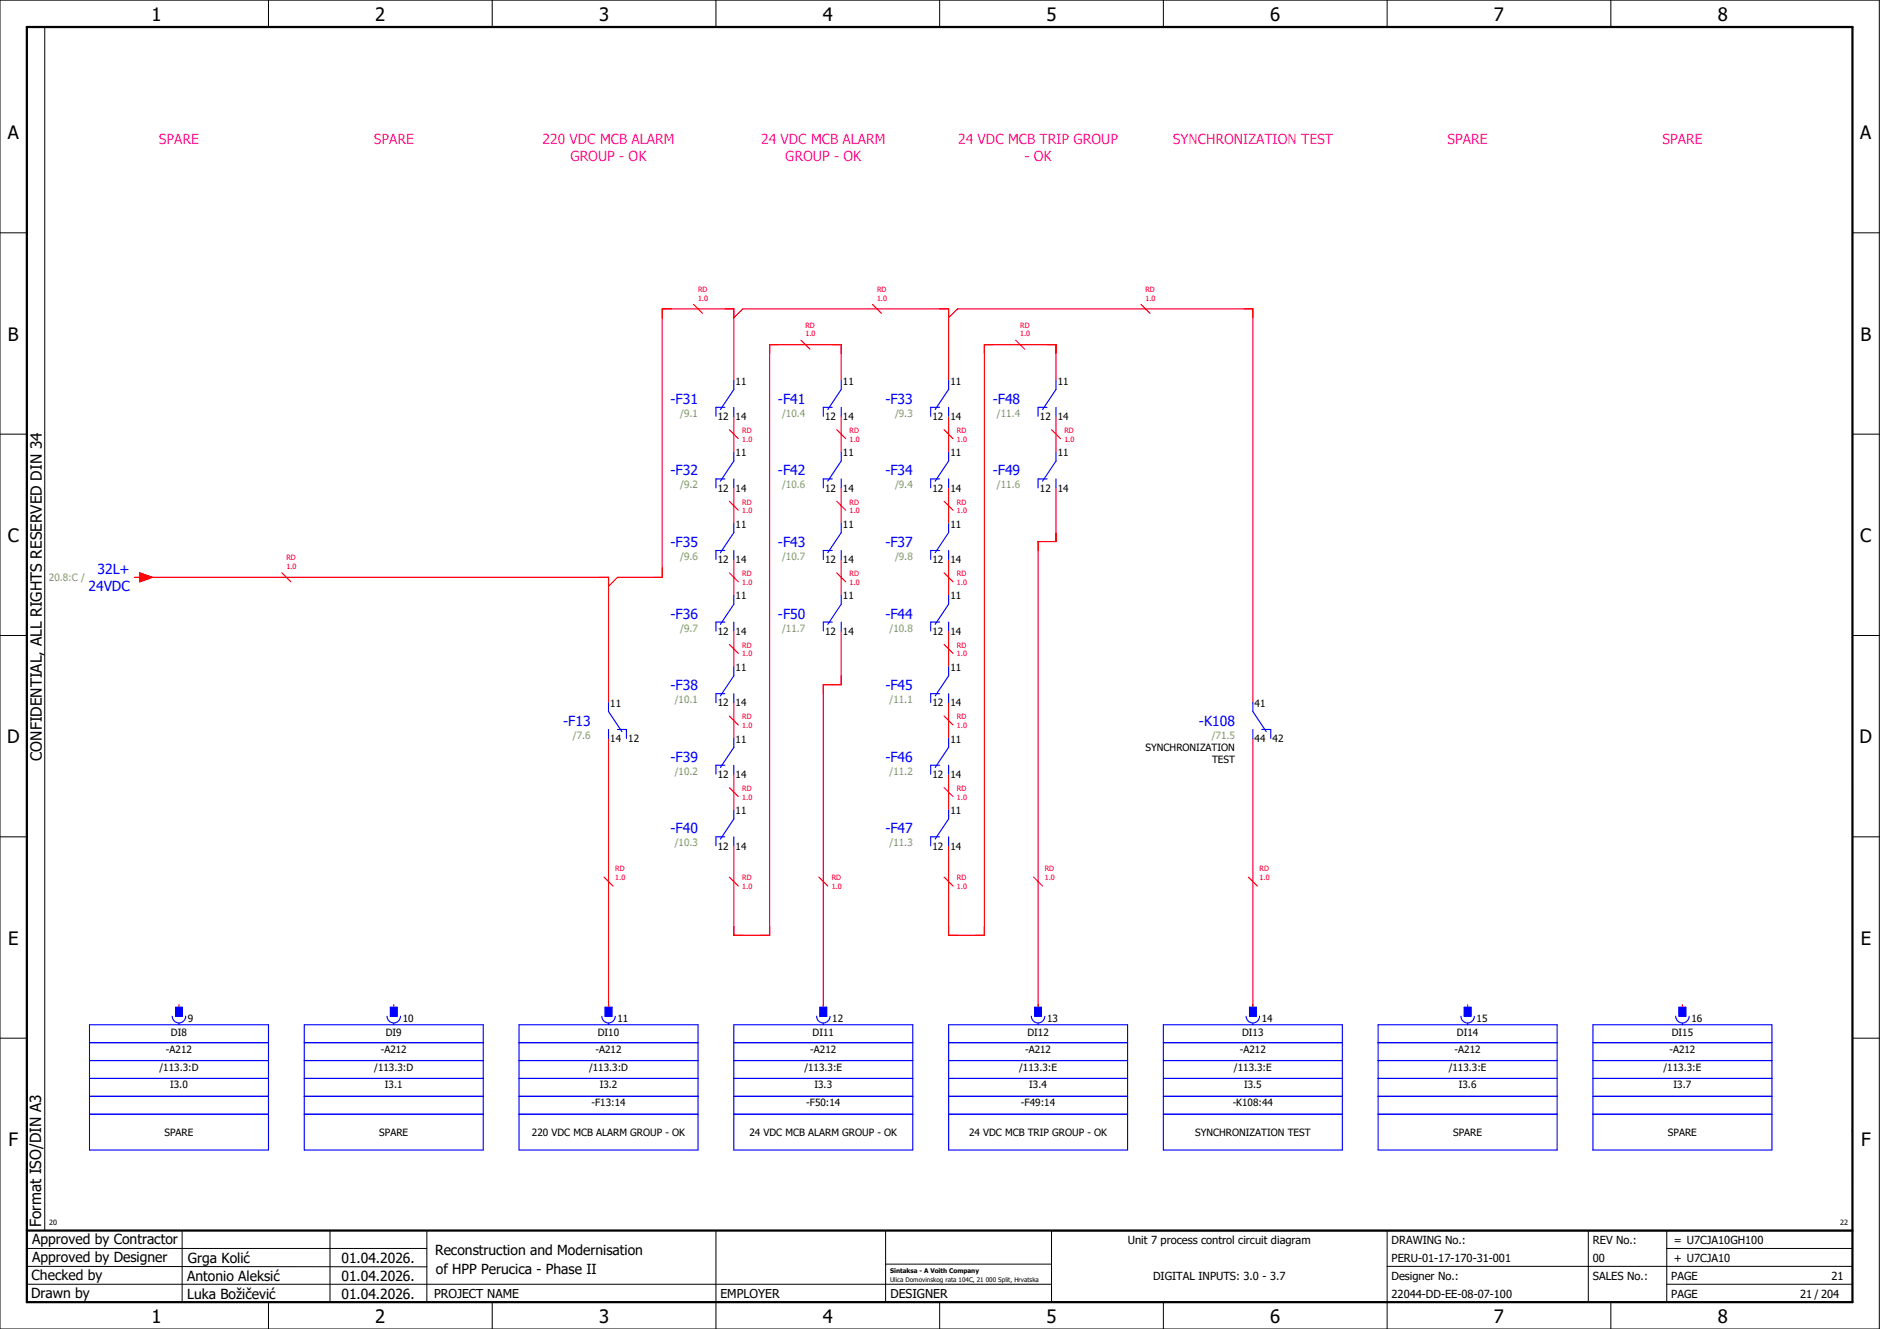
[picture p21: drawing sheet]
<svg xmlns="http://www.w3.org/2000/svg" width="420mm" height="297mm" viewBox="0 0 420 297" stroke-linecap="round" stroke-linejoin="round" font-family="sans-serif">
<defs><g id="words">
<g font-size="4.1">
<text x="33.9" y="4.7">1</text>
<text x="83.9" y="4.7">2</text>
<text x="133.9" y="4.7">3</text>
<text x="183.9" y="4.7">4</text>
<text x="233.9" y="4.7">5</text>
<text x="283.9" y="4.7">6</text>
<text x="333.9" y="4.7">7</text>
<text x="383.9" y="4.7">8</text>
<text x="1.8" y="31.2">A</text>
<text x="415.8" y="31.2">A</text>
<text x="1.8" y="76.2">B</text>
<text x="415.8" y="76.2">B</text>
<text x="1.8" y="121.2">C</text>
<text x="415.8" y="121.2">C</text>
<text x="1.6" y="166.2">D</text>
<text x="415.6" y="166.2">D</text>
<text x="1.8" y="211.2">E</text>
<text x="415.8" y="211.2">E</text>
<text x="1.9" y="256.2">F</text>
<text x="415.9" y="256.2">F</text>
<text x="33.9" y="295.7">1</text>
<text x="83.9" y="295.7">2</text>
<text x="133.9" y="295.7">3</text>
<text x="183.9" y="295.7">4</text>
<text x="233.9" y="295.7">5</text>
<text x="283.9" y="295.7">6</text>
<text x="333.9" y="295.7">7</text>
<text x="383.9" y="295.7">8</text>
</g>
<g font-size="3.4">
<text x="9.4" y="170" transform="rotate(-90 9.4 170)">CONFIDENTIAL, ALL RIGHTS RESERVED DIN 34</text>
<text x="9.2" y="274.3" transform="rotate(-90 9.2 274.3)">Format ISO/DIN A3</text>
</g>
<g font-size="3.1" fill="#f0f">
<text x="35.5" y="32.1">SPARE</text>
<text x="83.5" y="32.1">SPARE</text>
<text x="121.2" y="32.1">220 VDC MCB ALARM</text>
<text x="127.5" y="35.9">GROUP - OK</text>
<text x="170.1" y="32.1">24 VDC MCB ALARM</text>
<text x="175.5" y="35.9">GROUP - OK</text>
<text x="214.1" y="32.1">24 VDC MCB TRIP GROUP</text>
<text x="228.9" y="35.9">- OK</text>
<text x="262.1" y="32.1">SYNCHRONIZATION TEST</text>
<text x="323.5" y="32.1">SPARE</text>
<text x="371.5" y="32.1">SPARE</text>
</g>
<g font-size="3.1" fill="#00f">
<text x="149.9" y="90.3">-F31</text>
<text x="173.9" y="90.3">-F41</text>
<text x="197.9" y="90.3">-F33</text>
<text x="221.9" y="90.3">-F48</text>
<text x="149.9" y="106.3">-F32</text>
<text x="173.9" y="106.3">-F42</text>
<text x="197.9" y="106.3">-F34</text>
<text x="221.9" y="106.3">-F49</text>
<text x="149.9" y="122.3">-F35</text>
<text x="173.9" y="122.3">-F43</text>
<text x="197.9" y="122.3">-F37</text>
<text x="21.8" y="128.4">32L+</text>
<text x="19.8" y="132.1">24VDC</text>
<text x="149.9" y="138.3">-F36</text>
<text x="173.9" y="138.3">-F50</text>
<text x="197.9" y="138.3">-F44</text>
<text x="149.9" y="154.3">-F38</text>
<text x="197.9" y="154.3">-F45</text>
<text x="125.9" y="162.3">-F13</text>
<text x="268" y="162.3">-K108</text>
<text x="149.9" y="170.3">-F39</text>
<text x="197.9" y="170.3">-F46</text>
<text x="149.9" y="186.3">-F40</text>
<text x="197.9" y="186.3">-F47</text>
</g>
<g font-size="3.1">
<text x="7.2" y="278.1">Approved by Contractor</text>
<text x="97.2" y="280.5">Reconstruction and Modernisation</text>
<text x="7.1" y="286.1">Checked by</text>
<text x="7.2" y="282.1">Approved by Designer</text>
<text x="41.8" y="286.2">Antonio Aleksić</text>
<text x="42" y="282.3">Grga Kolić</text>
<text x="76.3" y="282.3">01.04.2026.</text>
<text x="76.3" y="286.3">01.04.2026.</text>
<text x="97.4" y="284.8">of HPP Perucica - Phase II</text>
<text x="6.9" y="290">Drawn by</text>
<text x="41.8" y="290.3">Luka Božičević</text>
<text x="76.3" y="290.3">01.04.2026.</text>
</g>
<g font-size="2.7">
<text x="97" y="290.1">PROJECT NAME</text>
<text x="161" y="290.1">EMPLOYER</text>
<text x="199" y="290.1">DESIGNER</text>
</g>
<g font-size="2.5">
<text x="252" y="278">Unit 7 process control circuit diagram</text>
<text x="311" y="278">DRAWING No.:</text>
<text x="356" y="278">REV No.:</text>
<text x="374.1" y="278">= U7CJA10GH100</text>
<text x="257.7" y="286">DIGITAL INPUTS: 3.0 - 3.7</text>
<text x="311" y="286">Designer No.:</text>
<text x="311" y="282">PERU-01-17-170-31-001</text>
<text x="356" y="286">SALES No.:</text>
<text x="356" y="282">00</text>
<text x="373.5" y="286">PAGE</text>
<text x="374.1" y="282.1">+ U7CJA10</text>
<text x="409.3" y="286">21</text>
<text x="311" y="290">22044-DD-EE-08-07-100</text>
<text x="373.5" y="290">PAGE</text>
<text x="402.3" y="290">21 / 204</text>
</g>
<g font-size="2.2">
<text x="164.4" y="86">11</text>
<text x="188.4" y="86">11</text>
<text x="212.4" y="86">11</text>
<text x="236.4" y="86">11</text>
<text x="160.4" y="93.9">12</text>
<text x="164.4" y="93.9">14</text>
<text x="184.4" y="93.9">12</text>
<text x="188.4" y="93.9">14</text>
<text x="208.4" y="93.9">12</text>
<text x="212.4" y="93.9">14</text>
<text x="232.4" y="93.9">12</text>
<text x="236.4" y="93.9">14</text>
<text x="164.4" y="102">11</text>
<text x="188.4" y="102">11</text>
<text x="212.4" y="102">11</text>
<text x="236.4" y="102">11</text>
<text x="160.4" y="109.9">12</text>
<text x="164.4" y="109.9">14</text>
<text x="184.4" y="109.9">12</text>
<text x="188.4" y="109.9">14</text>
<text x="208.4" y="109.9">12</text>
<text x="212.4" y="109.9">14</text>
<text x="232.4" y="109.9">12</text>
<text x="236.4" y="109.9">14</text>
<text x="164.4" y="118">11</text>
<text x="188.4" y="118">11</text>
<text x="212.4" y="118">11</text>
<text x="160.4" y="125.9">12</text>
<text x="164.4" y="125.9">14</text>
<text x="184.4" y="125.9">12</text>
<text x="188.4" y="125.9">14</text>
<text x="208.4" y="125.9">12</text>
<text x="212.4" y="125.9">14</text>
<text x="164.4" y="134">11</text>
<text x="188.4" y="134">11</text>
<text x="212.4" y="134">11</text>
<text x="160.4" y="141.9">12</text>
<text x="164.4" y="141.9">14</text>
<text x="184.4" y="141.9">12</text>
<text x="188.4" y="141.9">14</text>
<text x="208.4" y="141.9">12</text>
<text x="212.4" y="141.9">14</text>
<text x="164.4" y="150">11</text>
<text x="212.4" y="150">11</text>
<text x="136.4" y="158">11</text>
<text x="160.4" y="157.9">12</text>
<text x="164.4" y="157.9">14</text>
<text x="208.4" y="157.9">12</text>
<text x="212.4" y="157.9">14</text>
<text x="280.4" y="158">41</text>
<text x="136.4" y="165.9">14</text>
<text x="140.4" y="165.9">12</text>
<text x="164.4" y="166">11</text>
<text x="212.4" y="166">11</text>
<text x="256" y="167.9">SYNCHRONIZATION</text>
<text x="280.4" y="165.9">44</text>
<text x="284.4" y="165.9">42</text>
<text x="160.4" y="173.9">12</text>
<text x="164.4" y="173.9">14</text>
<text x="208.4" y="173.9">12</text>
<text x="212.4" y="173.9">14</text>
<text x="270.9" y="170.6">TEST</text>
<text x="164.4" y="182">11</text>
<text x="212.4" y="182">11</text>
<text x="160.4" y="189.9">12</text>
<text x="164.4" y="189.9">14</text>
<text x="208.4" y="189.9">12</text>
<text x="212.4" y="189.9">14</text>
<text x="38.2" y="231.5">DI8</text>
<text x="42" y="228.4">9</text>
<text x="86.2" y="231.5">DI9</text>
<text x="90" y="228.4">10</text>
<text x="133.6" y="231.5">DI10</text>
<text x="138" y="228.4">11</text>
<text x="181.6" y="231.5">DI11</text>
<text x="186" y="228.4">12</text>
<text x="229.6" y="231.5">DI12</text>
<text x="234" y="228.4">13</text>
<text x="277.6" y="231.5">DI13</text>
<text x="282" y="228.4">14</text>
<text x="325.6" y="231.5">DI14</text>
<text x="330" y="228.4">15</text>
<text x="373.6" y="231.5">DI15</text>
<text x="378" y="228.4">16</text>
<text x="35.6" y="239.3">/113.3:D</text>
<text x="37.1" y="235.3">-A212</text>
<text x="83.6" y="239.3">/113.3:D</text>
<text x="85.1" y="235.3">-A212</text>
<text x="131.6" y="239.3">/113.3:D</text>
<text x="133.1" y="235.3">-A212</text>
<text x="179.8" y="239.3">/113.3:E</text>
<text x="181.1" y="235.3">-A212</text>
<text x="227.8" y="239.3">/113.3:E</text>
<text x="229.1" y="235.3">-A212</text>
<text x="275.8" y="239.3">/113.3:E</text>
<text x="277.1" y="235.3">-A212</text>
<text x="323.8" y="239.3">/113.3:E</text>
<text x="325.1" y="235.3">-A212</text>
<text x="371.8" y="239.3">/113.3:E</text>
<text x="373.1" y="235.3">-A212</text>
<text x="38" y="243.3">I3.0</text>
<text x="86" y="243.3">I3.1</text>
<text x="134" y="243.3">I3.2</text>
<text x="182" y="243.3">I3.3</text>
<text x="230" y="243.3">I3.4</text>
<text x="278" y="243.3">I3.5</text>
<text x="326" y="243.3">I3.6</text>
<text x="374" y="243.3">I3.7</text>
<text x="132.2" y="247.3">-F13:14</text>
<text x="180.2" y="247.3">-F50:14</text>
<text x="228.2" y="247.3">-F49:14</text>
<text x="275.5" y="247.3">-K108:44</text>
<text x="36.8" y="253.9">SPARE</text>
<text x="84.8" y="253.9">SPARE</text>
<text x="118.9" y="253.9">220 VDC MCB ALARM GROUP - OK</text>
<text x="167.5" y="253.9">24 VDC MCB ALARM GROUP - OK</text>
<text x="216.6" y="253.9">24 VDC MCB TRIP GROUP - OK</text>
<text x="267.1" y="253.9">SYNCHRONIZATION TEST</text>
<text x="324.8" y="253.9">SPARE</text>
<text x="372.8" y="253.9">SPARE</text>
</g>
<g font-size="2.2" fill="#7ca552">
<text x="152" y="93.2">/9.1</text>
<text x="174.8" y="93.2">/10.4</text>
<text x="200" y="93.2">/9.3</text>
<text x="222.8" y="93.2">/11.4</text>
<text x="152" y="109.2">/9.2</text>
<text x="174.8" y="109.2">/10.6</text>
<text x="200" y="109.2">/9.4</text>
<text x="222.8" y="109.2">/11.6</text>
<text x="152" y="125.2">/9.6</text>
<text x="174.8" y="125.2">/10.7</text>
<text x="200" y="125.2">/9.8</text>
<text x="10.9" y="129.9">20.8:C /</text>
<text x="152" y="141.2">/9.7</text>
<text x="174.8" y="141.2">/11.7</text>
<text x="198.8" y="141.2">/10.8</text>
<text x="150.8" y="157.2">/10.1</text>
<text x="198.8" y="157.2">/11.1</text>
<text x="128" y="165.2">/7.6</text>
<text x="270.8" y="165.2">/71.5</text>
<text x="150.8" y="173.2">/10.2</text>
<text x="198.8" y="173.2">/11.2</text>
<text x="150.8" y="189.2">/10.3</text>
<text x="198.8" y="189.2">/11.3</text>
</g>
<g font-size="1.6" fill="#f00">
<text x="156" y="65.3">RD</text>
<text x="196" y="65.3">RD</text>
<text x="256" y="65.3">RD</text>
<text x="156" y="67.2">1.0</text>
<text x="196" y="67.2">1.0</text>
<text x="256" y="67.2">1.0</text>
<text x="180" y="75.2">1.0</text>
<text x="180" y="73.3">RD</text>
<text x="228" y="75.2">1.0</text>
<text x="228" y="73.3">RD</text>
<text x="165.9" y="98.7">1.0</text>
<text x="165.9" y="96.8">RD</text>
<text x="189.9" y="98.7">1.0</text>
<text x="189.9" y="96.8">RD</text>
<text x="213.9" y="98.7">1.0</text>
<text x="213.9" y="96.8">RD</text>
<text x="237.9" y="98.7">1.0</text>
<text x="237.9" y="96.8">RD</text>
<text x="165.9" y="112.8">RD</text>
<text x="189.9" y="112.8">RD</text>
<text x="213.9" y="112.8">RD</text>
<text x="165.9" y="114.7">1.0</text>
<text x="189.9" y="114.7">1.0</text>
<text x="213.9" y="114.7">1.0</text>
<text x="64" y="125.3">RD</text>
<text x="64" y="127.2">1.0</text>
<text x="165.9" y="130.7">1.0</text>
<text x="165.9" y="128.8">RD</text>
<text x="189.9" y="130.7">1.0</text>
<text x="189.9" y="128.8">RD</text>
<text x="213.9" y="130.7">1.0</text>
<text x="213.9" y="128.8">RD</text>
<text x="165.9" y="146.7">1.0</text>
<text x="165.9" y="144.8">RD</text>
<text x="213.9" y="146.7">1.0</text>
<text x="213.9" y="144.8">RD</text>
<text x="165.9" y="160.8">RD</text>
<text x="213.9" y="160.8">RD</text>
<text x="165.9" y="162.7">1.0</text>
<text x="213.9" y="162.7">1.0</text>
<text x="165.9" y="178.7">1.0</text>
<text x="165.9" y="176.8">RD</text>
<text x="213.9" y="178.7">1.0</text>
<text x="213.9" y="176.8">RD</text>
<text x="137.5" y="196.7">1.0</text>
<text x="137.5" y="194.8">RD</text>
<text x="165.9" y="196.8">RD</text>
<text x="185.9" y="196.8">RD</text>
<text x="213.9" y="196.8">RD</text>
<text x="233.5" y="196.7">1.0</text>
<text x="233.5" y="194.8">RD</text>
<text x="281.5" y="196.7">1.0</text>
<text x="281.5" y="194.8">RD</text>
<text x="165.9" y="198.7">1.0</text>
<text x="185.9" y="198.7">1.0</text>
<text x="213.9" y="198.7">1.0</text>
</g>
<g font-size="1.6">
<text x="11" y="273.7">20</text>
<text x="411.2" y="273.7">22</text>
</g>
<g font-size="1.4">
<text x="198.9" y="284.4">Sintaksa - A Voith Company</text>
<text x="198.9" y="286.4">Ulica Domovinskog rata 104C, 21 000 Split, Hrvatska</text>
</g>
</g></defs>
<g fill="none" stroke="#000" stroke-width=".22">
<path d="M0 0h420v297h-420zM10 6v269M60 0v6M110 0v6M160 0v6M210 0v6M260 0v6M310 0v6M360 0v6M0 52h6M414 52h6M0 97h6"/>
<path d="M414 97h6M0 142h6M414 142h6M414 176.3v87.4M0 187h6M414 187h6M0 232h6M414 232h6M6 279h89.4M40.7 275v16M73.7 274.9v16M95.4 275.1v16"/>
<path d="M160 275v22M197.9 275.1v16M310 275v22M355 275v16M372.5 279h41.5M372.5 275v16M414 275h-179v16M6 283l89.4 .1M6 287h229M60 291v6M110 291v6M197.9 282.5h37.1"/>
<path d="M210 291v6M260 291v6M310 283h104M360 291v6M372.5 287h41.5"/>
</g>
<path d="M6 6h408v285h-408zM6 275h408" fill="none" stroke="#000" stroke-width=".5"/>
<g fill="none" stroke="#f00" stroke-width=".25">
<path d="M155 68l2 2M164 71l2-2h46v16M179 76l2 2M195 68l2 2M212 71l2-2h66v88M227 76l2 2M255 68l2 2M163 96l2 2M164 85v-16h-16v60h-10l-2 2M164 93v8M187 96l2 2M188 85v-8h-16v132h-8v-20"/>
<path d="M188 93v8M211 96l2 2M212 93v8M235 96l2 2M236 85v-8h-16v132h-8v-20M236 93v8M163 112l2 2M164 109v8M187 112l2 2M188 109v8M211 112l2 2M212 109v8"/>
<path d="M236 109v12h-4v104M30 129h1.3M31.3 128l2.7 1-2.7 1zM32 129h104v28M63 128l2 2M163 128l2 2M164 125v8M187 128l2 2M188 125v8M211 128l2 2M212 125v8M163 144l2 2"/>
<path d="M164 141v8M164 157v8M188 141v12h-4v72M211 144l2 2M212 141v8M212 157v8M136 165v60M163 160l2 2M163 176l2 2M164 173v8M211 160l2 2M211 176l2 2"/>
<path d="M212 173v8M280 165v60M135 196l2 2M163 196l2 2M183 196l2 2M211 196l2 2M231 196l2 2M279 196l2 2M40 224.5v.5M88 224.5v.5M328 224.5v.5M376 224.5v.5"/>
</g>
<g fill="none" stroke="#00f" stroke-width=".25">
<path d="M162 91h-2v2M164 91v2M164 85v2l-3 4.5M186 91h-2v2M188 91v2M188 85v2l-3 4.5M210 91h-2v2M212 91v2M212 85v2l-3 4.5M234 91h-2v2M236 91v2M236 85v2l-3 4.5"/>
<path d="M162 107h-2v2M164 107v2M164 101v2l-3 4.5M164 117v2l-3 4.5M186 107h-2v2M188 107v2M188 101v2l-3 4.5M188 117v2l-3 4.5M210 107h-2v2M212 107v2M212 101v2l-3 4.5M212 117v2l-3 4.5"/>
<path d="M234 107h-2v2M236 107v2M236 101v2l-3 4.5M162 123h-2v2M162 139h-2v2M164 123v2M164 139v2M164 133v2l-3 4.5M186 123h-2v2M186 139h-2v2M188 123v2M188 139v2"/>
<path d="M188 133v2l-3 4.5M210 123h-2v2M210 139h-2v2M212 123v2M212 139v2M212 133v2l-3 4.5M136 157v2l3 4.5M162 155h-2v2M164 155v2M164 149v2l-3 4.5M210 155h-2v2M212 155v2"/>
<path d="M212 149v2l-3 4.5M280 157v2l3 4.5M136 163v2M138 163h2v2M162 171h-2v2M164 171v2M164 165v2l-3 4.5M210 171h-2v2M212 171v2M212 165v2l-3 4.5M280 163v2M282 163h2v2"/>
<path d="M162 187h-2v2M164 187v2M164 181v2l-3 4.5M210 187h-2v2M212 187v2M212 181v2l-3 4.5M20 237h40M20 229h40v28h-40zM20 233h40M38.5 227.1a1.5 1.5 0 0 0 1.5 1.5 1.5 1.5 0 0 0 1.5-1.5M39.3 225.1h1.5v2h-1.5zM40 228.7v.3"/>
<path d="M68 237h40M68 233h40M68 229h40v28h-40zM86.5 227.1a1.5 1.5 0 0 0 1.5 1.5 1.5 1.5 0 0 0 1.5-1.5M87.3 225.1h1.5v2h-1.5zM88 228.7v.3M116 237h40M116 233h40M116 229h40v28h-40zM134.5 227.1a1.5 1.5 0 0 0 1.5 1.5 1.5 1.5 0 0 0 1.5-1.5M135.3 225.1h1.5v2h-1.5zM136 228.7v.3"/>
<path d="M164 237h40M164 233h40M164 229h40v28h-40zM182.5 227.1a1.5 1.5 0 0 0 1.5 1.5 1.5 1.5 0 0 0 1.5-1.5M183.3 225.1h1.5v2h-1.5zM184 228.7v.3M212 237h40M212 233h40M212 229h40v28h-40zM230.5 227.1a1.5 1.5 0 0 0 1.5 1.5 1.5 1.5 0 0 0 1.5-1.5M231.3 225.1h1.5v2h-1.5zM232 228.7v.3"/>
<path d="M260 237h40M260 233h40M260 229h40v28h-40zM278.5 227.1a1.5 1.5 0 0 0 1.5 1.5 1.5 1.5 0 0 0 1.5-1.5M279.3 225.1h1.5v2h-1.5zM280 228.7v.3M308 237h40M308 233h40M308 229h40v28h-40zM326.5 227.1a1.5 1.5 0 0 0 1.5 1.5 1.5 1.5 0 0 0 1.5-1.5M327.3 225.1h1.5v2h-1.5zM328 228.7v.3"/>
<path d="M356 237h40M356 233h40M356 229h40v28h-40zM374.5 227.1a1.5 1.5 0 0 0 1.5 1.5 1.5 1.5 0 0 0 1.5-1.5M375.2 225.1h1.5v2h-1.5zM376 228.7v.3M20 249h40M20 245h40M20 241h40M68 249h40M68 245h40M68 241h40"/>
<path d="M116 249h40M116 245h40M116 241h40M164 249h40M164 245h40M164 241h40M212 249h40M212 245h40M212 241h40M260 249h40M260 245h40M260 241h40"/>
<path d="M308 249h40M308 245h40M308 241h40M356 249h40M356 245h40M356 241h40"/>
</g>
<g fill="#00f" stroke="#00f" stroke-width=".22">
<path d="M39.3 225.1h1.5v2h-1.5z"/>
<path d="M87.3 225.1h1.5v2h-1.5z"/>
<path d="M135.3 225.1h1.5v2h-1.5z"/>
<path d="M183.3 225.1h1.5v2h-1.5z"/>
<path d="M231.3 225.1h1.5v2h-1.5z"/>
<path d="M279.3 225.1h1.5v2h-1.5z"/>
<path d="M327.3 225.1h1.5v2h-1.5z"/>
<path d="M375.2 225.1h1.5v2h-1.5z"/>
</g>
<path d="M31.3 128l2.7 1-2.7 1z" fill="#f00" stroke="#f00" stroke-width=".22"/>
<use href="#words"/>
</svg>
